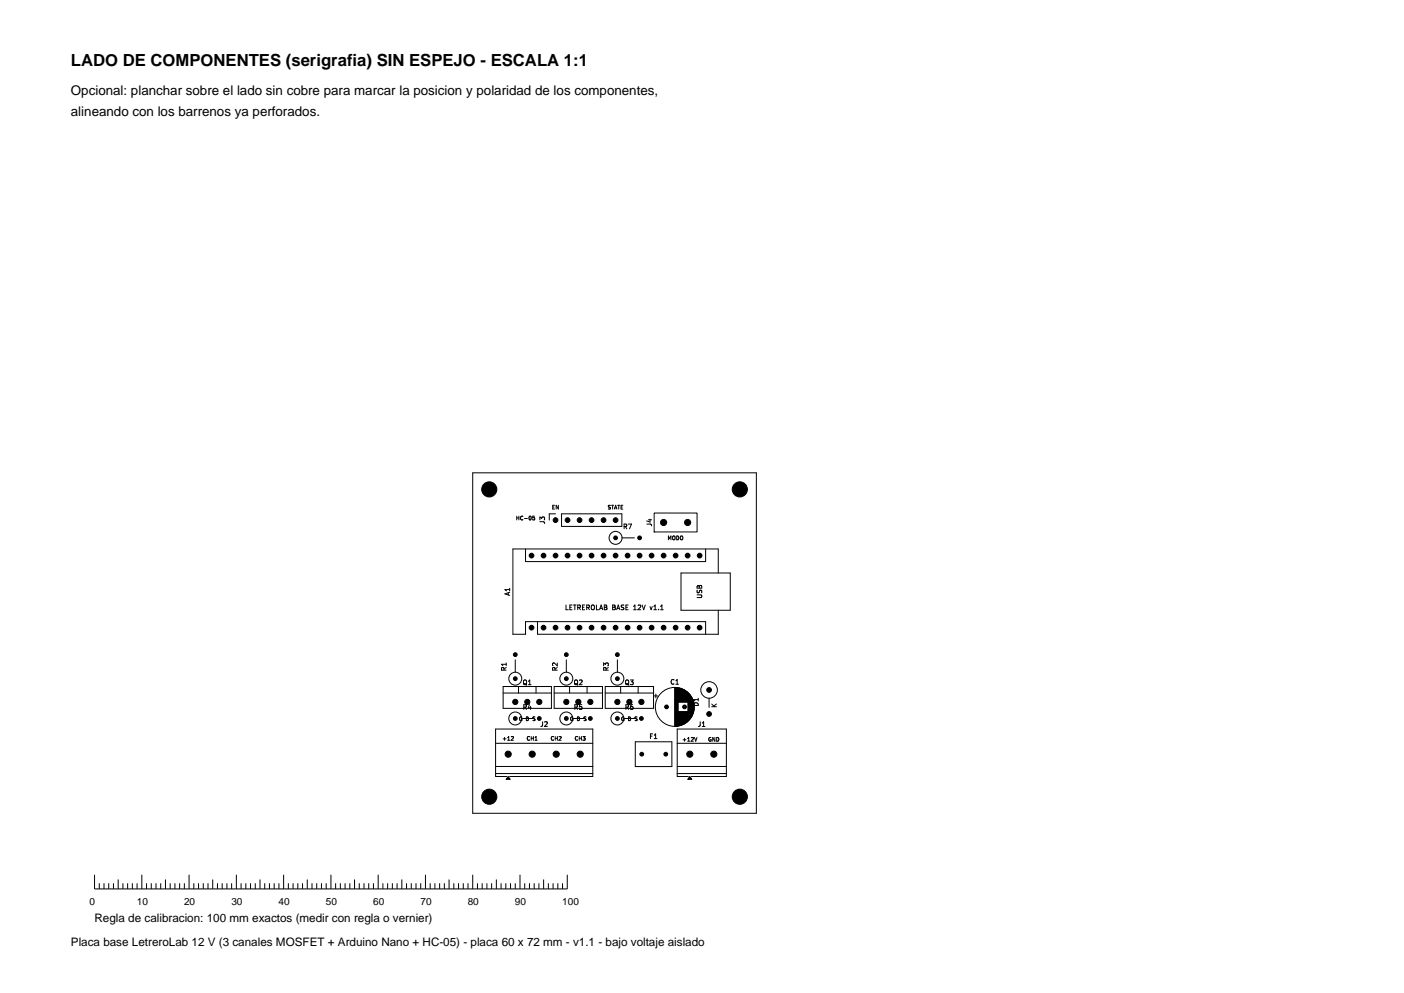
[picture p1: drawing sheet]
<svg xmlns="http://www.w3.org/2000/svg" width="297mm" height="210mm" viewBox="0 0 297 210" stroke-linecap="round" stroke-linejoin="round" font-family="sans-serif">
<defs><g id="words">
<text font-size="3.5" x="15" y="14">LADO DE COMPONENTES (serigrafia) SIN ESPEJO - ESCALA 1:1</text>
<g font-size="2.8">
<text x="15" y="20">Opcional: planchar sobre el lado sin cobre para marcar la posicion y polaridad de los componentes,</text>
<text x="15" y="24.5">alineando con los barrenos ya perforados.</text>
</g>
<g font-size="2.5">
<text x="20" y="195">Regla de calibracion: 100 mm exactos (medir con regla o vernier)</text>
<text x="15" y="200">Placa base LetreroLab 12 V (3 canales MOSFET + Arduino Nano + HC-05) - placa 60 x 72 mm - v1.1 - bajo voltaje aislado</text>
</g>
<g font-size="2.1">
<text x="18.9" y="191.5">0</text>
<text x="28.9" y="191.5">10</text>
<text x="38.9" y="191.5">20</text>
<text x="48.9" y="191.5">30</text>
<text x="58.9" y="191.5">40</text>
<text x="68.9" y="191.5">50</text>
<text x="78.9" y="191.5">60</text>
<text x="88.9" y="191.5">70</text>
<text x="98.9" y="191.5">80</text>
<text x="108.9" y="191.5">90</text>
<text x="118.9" y="191.5">100</text>
</g>
<g font-size="1.4">
<text x="115.5" y="111" transform="rotate(-90 115.5 111)">J3</text>
<text x="131.7" y="112.1">R7</text>
<text x="138.1" y="111.5" transform="rotate(-90 138.1 111.5)">J4</text>
<text x="108.1" y="126.1" transform="rotate(-90 108.1 126.1)">A1</text>
<text x="119.3" y="129.3">LETREROLAB</text>
<text x="129.5" y="129.3">BASE</text>
<text x="134.3" y="129.3">12V</text>
<text x="138.2" y="129.3">v1.1</text>
<text x="148.7" y="126.7" transform="rotate(-90 148.7 126.7)">USB</text>
<text x="107.4" y="142.1" transform="rotate(-90 107.4 142.1)">R1</text>
<text x="118.2" y="142.1" transform="rotate(-90 118.2 142.1)">R2</text>
<text x="129" y="142.1" transform="rotate(-90 129 142.1)">R3</text>
<text x="110.4" y="145.1">Q1</text>
<text x="121.2" y="145.1">Q2</text>
<text x="132" y="145.1">Q3</text>
<text x="141.6" y="145">C1</text>
<text x="148" y="149.6" transform="rotate(-90 148 149.6)">D1</text>
<text x="151.8" y="149.8" transform="rotate(-90 151.8 149.8)">K</text>
<text x="110.4" y="150.3">R4</text>
<text x="114.1" y="153.9">J2</text>
<text x="121.2" y="150.3">R5</text>
<text x="132" y="150.3">R6</text>
<text x="147.5" y="153.9">J1</text>
<text x="137.2" y="156.5">F1</text>
</g>
<g font-size="1.1">
<text x="116.5" y="108">EN</text>
<text x="128.3" y="108">STATE</text>
<text x="108.9" y="110.3">HC-05</text>
<text x="141" y="114.5">MODO</text>
<text x="109.6" y="152.7">G</text>
<text x="111.3" y="152.7">D</text>
<text x="113" y="152.7">S</text>
<text x="120.4" y="152.7">G</text>
<text x="122.1" y="152.7">D</text>
<text x="123.8" y="152.7">S</text>
<text x="131.2" y="152.7">G</text>
<text x="132.9" y="152.7">D</text>
<text x="134.6" y="152.7">S</text>
<text x="106.1" y="156.9">+12</text>
<text x="111.2" y="156.9">CH1</text>
<text x="116.3" y="156.9">CH2</text>
<text x="121.4" y="156.9">CH3</text>
<text x="144.1" y="157.1">+12V</text>
<text x="149.6" y="157.1">GND</text>
</g>
</g></defs>
<g fill="none" stroke="#000" stroke-width=".21">
<path d="M100 100h60v72h-60zM111.2 116.1v2.7h38.1v-2.7M113 109.5h.1M113.1 109.2h-.4v.3h.3M113.1 109.5l-.1 .4h-.3M117.5 108.7h-1.3v1.3M118.8 108.7h12.8v2.6h-12.8zM131.6 113.8h2.6M138.4 108.5h9.1v4h-9.1zM109 139.6v2.6M119.8 139.6v2.6M130.6 139.6v2.6"/>
<path d="M137.5 128.3l.2 .7M144.1 121.2h10.4v7.9h-10.4zM151.9 121.2v-5.1h-43.4v18h2.7v-2.6h38.1v2.6M151.9 129.1v5h-38.2v-2.6M104.8 157.2h20.6M106.4 145.2h10.2v4.6h-10.2zM106.4 146.6h10.2M108.3 155.8h.2l.1 .2-.5 .6h.5M109.7 145.2v1.4M110.4 152h2.6M113.2 156.6h.4M113.4 145.2v1.4"/>
<path d="M117.2 145.2h10.2v4.6h-10.2zM117.2 146.6h10.2M120.5 145.2v1.4M121.2 152h2.6M124.2 145.2v1.4M128 145.2h10.2v4.6h-10.2zM128 146.6h10.2M131.3 145.2v1.4M132 152h2.6M134.4 156.9h7.7v5.2h-7.7zM135 145.2v1.4M138.3 147.2h.8"/>
<path d="M138.7 146.8v.8M142.8 145.4v8.2M142.9 145.4v8.2M143 145.4v8.2M143.1 145.4v8.2M143.2 145.4v8.2M143.3 157.2h10.4M143.3 145.5v8M143.4 145.5v8M143.5 145.5v3M143.5 150.5v3M143.6 145.5v3"/>
<path d="M143.6 150.5v3M143.7 145.5v3M143.7 150.5v3M143.8 145.6v2.9M143.8 150.5v2.9M143.9 150.5l-.1 2.9M143.9 145.6v2.9M143.9 150.5v2.9M144 145.6v2.9M144 150.5v2.9M144.1 145.6v2.9M144.1 150.5v2.9"/>
<path d="M144.1 145.7v2.8M144.1 150.5v2.8M144.2 150.5l-.1 2.8M144.2 145.7v2.8M144.2 150.5v2.8M144.3 145.7v2.8M144.3 150.5v2.8M144.4 150.5l-.1 2.8M144.4 145.8v2.7M144.4 150.5v2.7M144.5 145.8v2.7M144.5 150.5v2.7"/>
<path d="M144.6 145.9v2.6M144.6 150.5v2.6M144.7 145.9v2.6M144.7 150.5v2.6M144.8 146v2.5M144.8 150.5v2.5M144.9 150.5l-.1 2.5M144.9 146v2.5M144.9 150.5v2.5M144.9 146.1v2.4M144.9 150.5v2.4M145 146.1v2.4"/>
<path d="M145 150.5v2.4M145.1 146.1v2.4M145.1 150.5v2.4M145.1 146.2v2.3M145.1 150.5v2.3M145.2 150.5l-.1 2.3M145.2 146.3v2.2M145.2 150.5v2.3M145.3 146.3v2.2M145.3 150.5v2.2M145.4 146.4v2.1M145.4 150.5v2.1"/>
<path d="M145.5 146.4v2.1M145.5 150.5v2.1M145.5 146.5v6M145.6 146.6v5.8M145.7 146.7v5.6M145.8 146.8v5.4M145.9 146.8v5.4M145.9 146.9v5.2M146 147v5M146.1 147.1v4.8M146.1 147.2v4.6M146.2 147.2v4.6"/>
<path d="M146.2 147.3v4.4M146.3 147.4v4.2M146.3 147.5v4M146.4 147.6v3.8M146.4 147.7v3.6M146.5 147.8v3.4M146.6 147.9v3.2M146.6 148v3M146.6 148.2v2.6M146.7 148.4v2.2M146.7 148.6v1.8M146.8 148.7v1.6"/>
<path d="M146.9 156l.3 .8 .2-.8M150 147.7v1.9M104.8 162.1h20.6M104.8 163.6h20.6M107.2 164.2h-2.4v-10h20.6v10h-17.6M143.3 162.1h10.4M143.3 163.6h10.4M145.6 164.2h-2.3v-10h10.4v10h-7.5M20 185v3h100v-3M21 186.8v1.2M22 186.8v1.2M23 186.8v1.2"/>
<path d="M24 186.8v1.2M25 186v2M26 186.8v1.2M27 186.8v1.2M28 186.8v1.2M29 186.8v1.2M30 185v3M31 186.8v1.2M32 186.8v1.2M33 186.8v1.2M34 186.8v1.2M35 186v2"/>
<path d="M36 186.8v1.2M37 186.8v1.2M38 186.8v1.2M39 186.8v1.2M40 185v3M41 186.8v1.2M42 186.8v1.2M43 186.8v1.2M44 186.8v1.2M45 186v2M46 186.8v1.2M47 186.8v1.2"/>
<path d="M48 186.8v1.2M49 186.8v1.2M50 185v3M51 186.8v1.2M52 186.8v1.2M53 186.8v1.2M54 186.8v1.2M55 186v2M56 186.8v1.2M57 186.8v1.2M58 186.8v1.2M59 186.8v1.2"/>
<path d="M60 185v3M61 186.8v1.2M62 186.8v1.2M63 186.8v1.2M64 186.8v1.2M65 186v2M66 186.8v1.2M67 186.8v1.2M68 186.8v1.2M69 186.8v1.2M70 185v3M71 186.8v1.2"/>
<path d="M72 186.8v1.2M73 186.8v1.2M74 186.8v1.2M75 186v2M76 186.8v1.2M77 186.8v1.2M78 186.8v1.2M79 186.8v1.2M80 185v3M81 186.8v1.2M82 186.8v1.2M83 186.8v1.2"/>
<path d="M84 186.8v1.2M85 186v2M86 186.8v1.2M87 186.8v1.2M88 186.8v1.2M89 186.8v1.2M90 185v3M91 186.8v1.2M92 186.8v1.2M93 186.8v1.2M94 186.8v1.2M95 186v2"/>
<path d="M96 186.8v1.2M97 186.8v1.2M98 186.8v1.2M99 186.8v1.2M100 185v3M101 186.8v1.2M102 186.8v1.2M103 186.8v1.2M104 186.8v1.2M105 186v2M106 186.8v1.2M107 186.8v1.2"/>
<path d="M108 186.8v1.2M109 186.8v1.2M110 185v3M111 186.8v1.2M112 186.8v1.2M113 186.8v1.2M114 186.8v1.2M115 186v2M116 186.8v1.2M117 186.8v1.2M118 186.8v1.2M119 186.8v1.2"/>
<circle cx="130.2" cy="113.7" r="1.37"/>
<circle cx="109" cy="143.5" r="1.37"/>
<circle cx="109" cy="151.9" r="1.37"/>
<circle cx="119.8" cy="143.5" r="1.37"/>
<circle cx="119.8" cy="151.9" r="1.37"/>
<circle cx="130.6" cy="143.5" r="1.37"/>
<circle cx="130.6" cy="151.9" r="1.37"/>
<circle cx="142.7" cy="149.5" r="4.1"/>
<circle cx="150" cy="145.9" r="1.75"/>
</g>
<g fill="#000" stroke="#000" stroke-width=".21">
<path d="M107.5 164.2l.4 .6h-.8zM145.9 164.2l.5 .6h-.9z"/>
<circle cx="103.5" cy="103.5" r="1.6"/>
<circle cx="112.4" cy="117.5" r=".5"/>
<circle cx="115" cy="117.5" r=".5"/>
<circle cx="117.5" cy="110" r=".5"/>
<circle cx="117.5" cy="117.5" r=".5"/>
<circle cx="120.1" cy="110" r=".5"/>
<circle cx="120.1" cy="117.5" r=".5"/>
<circle cx="122.6" cy="110" r=".5"/>
<circle cx="122.6" cy="117.5" r=".5"/>
<circle cx="125.1" cy="110" r=".5"/>
<circle cx="125.1" cy="117.5" r=".5"/>
<circle cx="127.7" cy="110" r=".5"/>
<circle cx="127.7" cy="117.5" r=".5"/>
<circle cx="130.2" cy="113.8" r=".4"/>
<circle cx="130.2" cy="110" r=".5"/>
<circle cx="130.2" cy="117.5" r=".5"/>
<circle cx="132.8" cy="117.5" r=".5"/>
<circle cx="135.3" cy="113.8" r=".4"/>
<circle cx="135.3" cy="117.5" r=".5"/>
<circle cx="137.8" cy="117.5" r=".5"/>
<circle cx="140.4" cy="110.5" r=".65"/>
<circle cx="140.4" cy="117.5" r=".5"/>
<circle cx="142.9" cy="117.5" r=".5"/>
<circle cx="145.5" cy="110.5" r=".65"/>
<circle cx="145.5" cy="117.5" r=".5"/>
<circle cx="148" cy="117.5" r=".5"/>
<circle cx="156.5" cy="103.5" r="1.6"/>
<circle cx="109" cy="138.5" r=".4"/>
<circle cx="112.4" cy="132.7" r=".5"/>
<circle cx="115" cy="132.7" r=".5"/>
<circle cx="117.5" cy="132.7" r=".5"/>
<circle cx="119.8" cy="138.5" r=".4"/>
<circle cx="120.1" cy="132.7" r=".5"/>
<circle cx="122.6" cy="132.7" r=".5"/>
<circle cx="125.1" cy="132.7" r=".5"/>
<circle cx="127.7" cy="132.7" r=".5"/>
<circle cx="130.2" cy="132.7" r=".5"/>
<circle cx="130.6" cy="138.5" r=".4"/>
<circle cx="132.8" cy="132.7" r=".5"/>
<circle cx="135.3" cy="132.7" r=".5"/>
<circle cx="137.8" cy="132.7" r=".5"/>
<circle cx="140.4" cy="132.7" r=".5"/>
<circle cx="142.9" cy="132.7" r=".5"/>
<circle cx="145.5" cy="132.7" r=".5"/>
<circle cx="148" cy="132.7" r=".5"/>
<circle cx="107.5" cy="159.5" r=".65"/>
<circle cx="109" cy="152" r=".4"/>
<circle cx="109" cy="143.5" r=".4"/>
<circle cx="109" cy="148.4" r=".55"/>
<circle cx="111.5" cy="148.4" r=".55"/>
<circle cx="112.6" cy="159.5" r=".65"/>
<circle cx="114.1" cy="152" r=".4"/>
<circle cx="114.1" cy="148.4" r=".55"/>
<circle cx="117.7" cy="159.5" r=".65"/>
<circle cx="119.8" cy="148.4" r=".55"/>
<circle cx="119.8" cy="152" r=".4"/>
<circle cx="119.8" cy="143.5" r=".4"/>
<circle cx="122.3" cy="148.4" r=".55"/>
<circle cx="122.7" cy="159.5" r=".65"/>
<circle cx="124.9" cy="148.4" r=".55"/>
<circle cx="124.9" cy="152" r=".4"/>
<circle cx="130.6" cy="152" r=".4"/>
<circle cx="130.6" cy="143.5" r=".4"/>
<circle cx="130.6" cy="148.4" r=".55"/>
<circle cx="133.1" cy="148.4" r=".55"/>
<circle cx="135.7" cy="152" r=".4"/>
<circle cx="135.7" cy="148.4" r=".55"/>
<circle cx="135.8" cy="159.5" r=".4"/>
<circle cx="140.8" cy="159.5" r=".4"/>
<circle cx="141" cy="149.5" r=".4"/>
<circle cx="144.8" cy="149.5" r=".4"/>
<circle cx="145.9" cy="159.5" r=".65"/>
<circle cx="150" cy="145.9" r=".5"/>
<circle cx="150" cy="151" r=".5"/>
<circle cx="151" cy="159.5" r=".65"/>
<circle cx="103.5" cy="168.5" r="1.6"/>
<circle cx="156.5" cy="168.5" r="1.6"/>
</g>
<use href="#words"/>
</svg>
